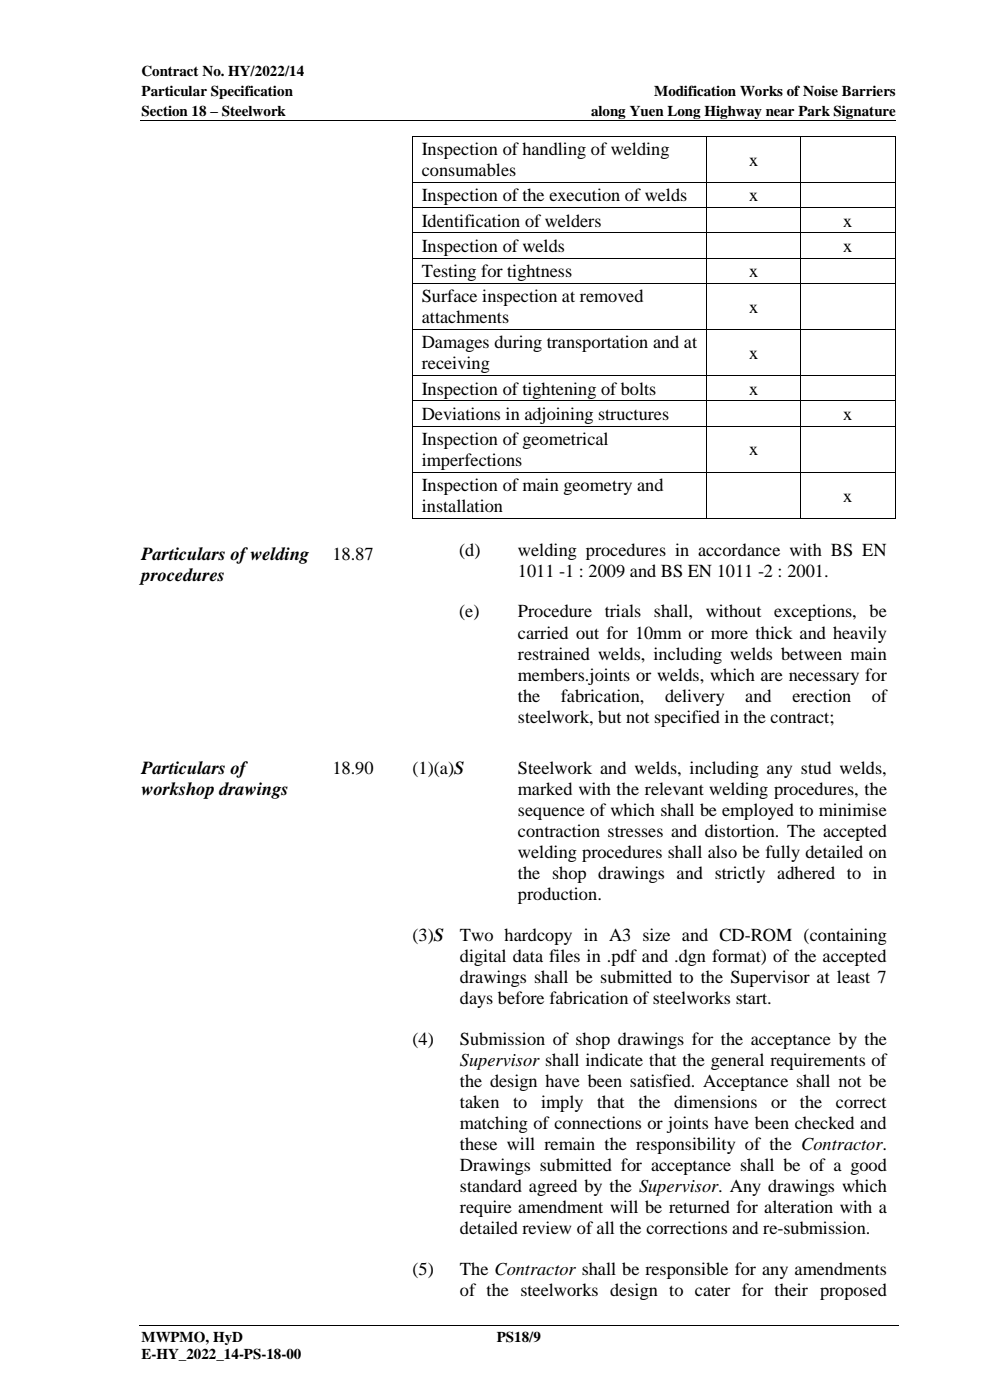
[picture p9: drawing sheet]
<svg xmlns="http://www.w3.org/2000/svg" width="210mm" height="297mm" viewBox="0 0 210 297" stroke-linecap="round" stroke-linejoin="round" font-family="sans-serif">
<defs><g id="words">
<g font-size="3.9">
<text x="89.5" y="32.9">Inspection of handling of welding</text>
<text x="158.9" y="35.1">x</text>
<text x="89.5" y="37.3">consumables</text>
<text x="89.5" y="42.7">Inspection of the execution of welds</text>
<text x="158.9" y="42.7">x</text>
<text x="89.5" y="48.1">Identification of welders</text>
<text x="89.5" y="53.4">Inspection of welds</text>
<text x="178.9" y="48.1">x</text>
<text x="178.9" y="53.4">x</text>
<text x="89.5" y="58.7">Testing for tightness</text>
<text x="158.9" y="58.7">x</text>
<text x="89.5" y="64.1">Surface inspection at removed</text>
<text x="89.5" y="68.5">attachments</text>
<text x="158.9" y="66.3">x</text>
<text x="89.5" y="73.8">Damages during transportation and at</text>
<text x="158.9" y="76.1">x</text>
<text x="89.5" y="78.3">receiving</text>
<text x="89.5" y="83.7">Inspection of tightening of bolts</text>
<text x="158.9" y="83.7">x</text>
<text x="89.5" y="89">Deviations in adjoining structures</text>
<text x="178.9" y="89">x</text>
<text x="89.5" y="94.3">Inspection of geometrical</text>
<text x="89.5" y="98.8">imperfections</text>
<text x="158.9" y="96.6">x</text>
<text x="89.5" y="104.2">Inspection of main geometry and</text>
<text x="178.9" y="106.4">x</text>
<text x="89.5" y="108.6">installation</text>
<text x="30" y="118.8">Particulars of welding</text>
<text x="70.5" y="118.7">18.87</text>
<text x="97.4" y="117.9">(d)</text>
<text x="109.9" y="117.9">welding procedures in accordance with BS EN</text>
<text x="30" y="123.2">procedures</text>
<text x="109.9" y="122.3">1011 -1 : 2009 and BS EN 1011 -2 : 2001.</text>
<text x="97.4" y="131">(e)</text>
<text x="109.9" y="131">Procedure trials shall, without exceptions, be</text>
<text x="109.9" y="135.5">carried out for 10mm or more thick and heavily</text>
<text x="109.9" y="139.9">restrained welds, including welds between main</text>
<text x="109.9" y="144.4">members.joints or welds, which are necessary for</text>
<text x="109.9" y="148.9">the</text>
<text x="119" y="148.9">fabrication,</text>
<text x="141.1" y="148.9">delivery</text>
<text x="158.1" y="148.9">and</text>
<text x="168.1" y="148.9">erection</text>
<text x="184.9" y="148.9">of</text>
<text x="109.9" y="153.3">steelwork, but not specified in the contract;</text>
<text x="30" y="164.2">Particulars of</text>
<text x="70.5" y="164.2">18.90</text>
<text x="87.5" y="164.2">(1)(a)S</text>
<text x="109.9" y="164.2">Steelwork and welds, including any stud welds,</text>
<text x="30" y="168.7">workshop drawings</text>
<text x="109.9" y="168.6">marked with the relevant welding procedures, the</text>
<text x="109.9" y="173.1">sequence of which shall be employed to minimise</text>
<text x="109.9" y="177.5">contraction stresses and distortion. The accepted</text>
<text x="109.9" y="182">welding procedures shall also be fully detailed on</text>
<text x="109.9" y="186.5">the shop drawings and strictly adhered to in</text>
<text x="109.9" y="190.9">production.</text>
<text x="87.5" y="199.6">(3)S</text>
<text x="97.6" y="199.6">Two hardcopy in A3 size and CD-ROM (containing</text>
<text x="97.6" y="204.1">digital data files in .pdf and .dgn format) of the accepted</text>
<text x="97.6" y="208.6">drawings shall be submitted to the Supervisor at least 7</text>
<text x="97.6" y="213">days before fabrication of steelworks start.</text>
<text x="87.5" y="221.7">(4)</text>
<text x="97.6" y="221.7">Submission of shop drawings for the acceptance by the</text>
<text x="97.6" y="226.2">Supervisor shall indicate that the general requirements of</text>
<text x="97.6" y="230.6">the design have been satisfied. Acceptance shall not be</text>
<text x="97.6" y="235.1">taken</text>
<text x="97.6" y="239.6">matching of connections or joints have been checked and</text>
<text x="108.9" y="235.1">to</text>
<text x="114.8" y="235.1">imply</text>
<text x="126.7" y="235.1">that</text>
<text x="135.4" y="235.1">the</text>
<text x="143" y="235.1">dimensions</text>
<text x="163.6" y="235.1">or</text>
<text x="169.7" y="235.1">the</text>
<text x="177.3" y="235.1">correct</text>
<text x="97.6" y="244">these will remain the responsibility of the Contractor.</text>
<text x="97.6" y="248.5">Drawings submitted for acceptance shall be of a good</text>
<text x="97.6" y="252.9">standard agreed by the Supervisor. Any drawings which</text>
<text x="97.6" y="257.4">require amendment will be returned for alteration with a</text>
<text x="97.6" y="261.9">detailed review of all the corrections and re-submission.</text>
<text x="87.5" y="270.6">(5)</text>
<text x="97.6" y="270.6">The Contractor shall be responsible for any amendments</text>
<text x="97.6" y="275">of the steelworks design to cater for their proposed</text>
</g>
<g font-size="3.2">
<text x="30" y="16.1">Contract No. HY/2022/14</text>
<text x="30" y="20.3">Particular Specification</text>
<text x="138.8" y="20.3">Modification Works of Noise Barriers</text>
<text x="30" y="24.6">Section 18 – Steelwork</text>
<text x="125.4" y="24.6">along Yuen Long Highway near Park Signature</text>
<text x="30" y="284.6">MWPMO, HyD</text>
<text x="105.4" y="284.6">PS18/9</text>
<text x="30" y="288.2">E-HY_2022_14-PS-18-00</text>
</g>
</g></defs>
<g fill="none" stroke="#000" stroke-width=".21">
<path d="M29.8 25.5h160.3M87.6 29v9.6M87.6 38.8v5.2M87.6 28.9h62.2M87.6 38.7h62.2M149.9 29v9.6M149.9 38.8v5.2M150 28.9h19.8M150 38.7h19.8M169.9 29v9.6M169.9 38.8v5.2M170 28.9h19.8"/>
<path d="M170 38.7h19.8M189.9 29v9.6M189.9 38.8v5.2M87.6 44.2v5.1M87.6 49.5v5.2M87.6 54.8v5.2M87.6 44.1h62.2M87.6 49.4h62.2M87.6 54.7h62.2M149.9 44.2v5.1M149.9 49.5v5.2M149.9 54.8v5.2"/>
<path d="M150 44.1h19.8M150 49.4h19.8M150 54.7h19.8M169.9 44.2v5.1M169.9 49.5v5.2M169.9 54.8v5.2M170 44.1h19.8M170 49.4h19.8M170 54.7h19.8M189.9 44.2v5.1M189.9 49.5v5.2M189.9 54.8v5.2"/>
<path d="M87.6 60.2v9.6M87.6 70v9.6M87.6 79.8v5.2M87.6 60.1h62.2M87.6 69.9h62.2M87.6 79.7h62.2M149.9 60.2v9.6M149.9 70v9.6M149.9 79.8v5.2M150 60.1h19.8M150 69.9h19.8M150 79.7h19.8"/>
<path d="M169.9 60.2v9.6M169.9 70v9.6M169.9 79.8v5.2M170 60.1h19.8M170 69.9h19.8M170 79.7h19.8M189.9 60.2v9.6M189.9 70v9.6M189.9 79.8v5.2M87.6 85.1v5.2M87.6 90.5v9.6M87.6 85.1h62.2"/>
<path d="M87.6 90.4h62.2M149.9 85.1v5.2M149.9 90.5v9.6M150 85.1h19.8M150 90.4h19.8M169.9 85.1v5.2M169.9 90.5v9.6M170 85.1h19.8M170 90.4h19.8M189.9 85.1v5.2M189.9 90.5v9.6M87.6 100.3v9.7"/>
<path d="M87.6 100.2h62.2M87.6 110h62.2M149.9 100.3v9.7M150 100.2h19.8M150 110h19.8M169.9 100.3v9.7M170 100.2h19.8M170 110h19.8M189.9 100.3v9.7M29.5 281.2h161.1"/>
</g>
<g fill="#000">
<path d="M87.5 28.8h.1v.2h-.1z" fill-rule="evenodd"/>
<path d="M87.5 28.8h.1v.2h-.1z" fill-rule="evenodd"/>
<path d="M87.5 38.6h.1v.2h-.1z" fill-rule="evenodd"/>
<path d="M99.8 25.4h.2v.2h-.2z" fill-rule="evenodd"/>
<path d="M149.8 28.8h.2v.2h-.2z" fill-rule="evenodd"/>
<path d="M149.8 38.6h.2v.2h-.2z" fill-rule="evenodd"/>
<path d="M169.8 28.8h.2v.2h-.2z" fill-rule="evenodd"/>
<path d="M169.8 38.6h.2v.2h-.2z" fill-rule="evenodd"/>
<path d="M189.8 28.8h.2v.2h-.2z" fill-rule="evenodd"/>
<path d="M189.8 28.8h.2v.2h-.2z" fill-rule="evenodd"/>
<path d="M189.8 38.6h.2v.2h-.2z" fill-rule="evenodd"/>
<path d="M87.5 44h.1v.2h-.1z" fill-rule="evenodd"/>
<path d="M87.5 49.3h.1v.2h-.1z" fill-rule="evenodd"/>
<path d="M87.5 54.7h.1v.1h-.1z" fill-rule="evenodd"/>
<path d="M149.8 44h.2v.2h-.2z" fill-rule="evenodd"/>
<path d="M149.8 49.3h.2v.2h-.2z" fill-rule="evenodd"/>
<path d="M149.8 54.7h.2v.1h-.2z" fill-rule="evenodd"/>
<path d="M169.8 44h.2v.2h-.2z" fill-rule="evenodd"/>
<path d="M169.8 49.3h.2v.2h-.2z" fill-rule="evenodd"/>
<path d="M169.8 54.7h.2v.1h-.2z" fill-rule="evenodd"/>
<path d="M189.8 44h.2v.2h-.2z" fill-rule="evenodd"/>
<path d="M189.8 49.3h.2v.2h-.2z" fill-rule="evenodd"/>
<path d="M189.8 54.7h.2v.1h-.2z" fill-rule="evenodd"/>
<path d="M87.5 60h.1v.2h-.1z" fill-rule="evenodd"/>
<path d="M87.5 69.8h.1v.2h-.1z" fill-rule="evenodd"/>
<path d="M87.5 79.6h.1v.2h-.1z" fill-rule="evenodd"/>
<path d="M149.8 60h.2v.2h-.2z" fill-rule="evenodd"/>
<path d="M149.8 69.8h.2v.2h-.2z" fill-rule="evenodd"/>
<path d="M149.8 79.6h.2v.2h-.2z" fill-rule="evenodd"/>
<path d="M169.8 60h.2v.2h-.2z" fill-rule="evenodd"/>
<path d="M169.8 69.8h.2v.2h-.2z" fill-rule="evenodd"/>
<path d="M169.8 79.6h.2v.2h-.2z" fill-rule="evenodd"/>
<path d="M189.8 60h.2v.2h-.2z" fill-rule="evenodd"/>
<path d="M189.8 69.8h.2v.2h-.2z" fill-rule="evenodd"/>
<path d="M189.8 79.6h.2v.2h-.2z" fill-rule="evenodd"/>
<path d="M87.5 85h.1v.1h-.1z" fill-rule="evenodd"/>
<path d="M87.5 90.3h.1v.2h-.1z" fill-rule="evenodd"/>
<path d="M149.8 85h.2v.1h-.2z" fill-rule="evenodd"/>
<path d="M149.8 90.3h.2v.2h-.2z" fill-rule="evenodd"/>
<path d="M169.8 85h.2v.1h-.2z" fill-rule="evenodd"/>
<path d="M169.8 90.3h.2v.2h-.2z" fill-rule="evenodd"/>
<path d="M189.8 85h.2v.1h-.2z" fill-rule="evenodd"/>
<path d="M189.8 90.3h.2v.2h-.2z" fill-rule="evenodd"/>
<path d="M87.5 100.1h.1v.2h-.1z" fill-rule="evenodd"/>
<path d="M87.5 110h.1v.1h-.1z" fill-rule="evenodd"/>
<path d="M87.5 110h.1v.1h-.1z" fill-rule="evenodd"/>
<path d="M149.8 100.1h.2v.2h-.2z" fill-rule="evenodd"/>
<path d="M149.8 110h.2v.1h-.2z" fill-rule="evenodd"/>
<path d="M169.8 100.1h.2v.2h-.2z" fill-rule="evenodd"/>
<path d="M169.8 110h.2v.1h-.2z" fill-rule="evenodd"/>
<path d="M189.8 100.1h.2v.2h-.2z" fill-rule="evenodd"/>
<path d="M189.8 110h.2v.1h-.2z" fill-rule="evenodd"/>
<path d="M189.8 110h.2v.1h-.2z" fill-rule="evenodd"/>
</g>
<use href="#words"/>
</svg>
